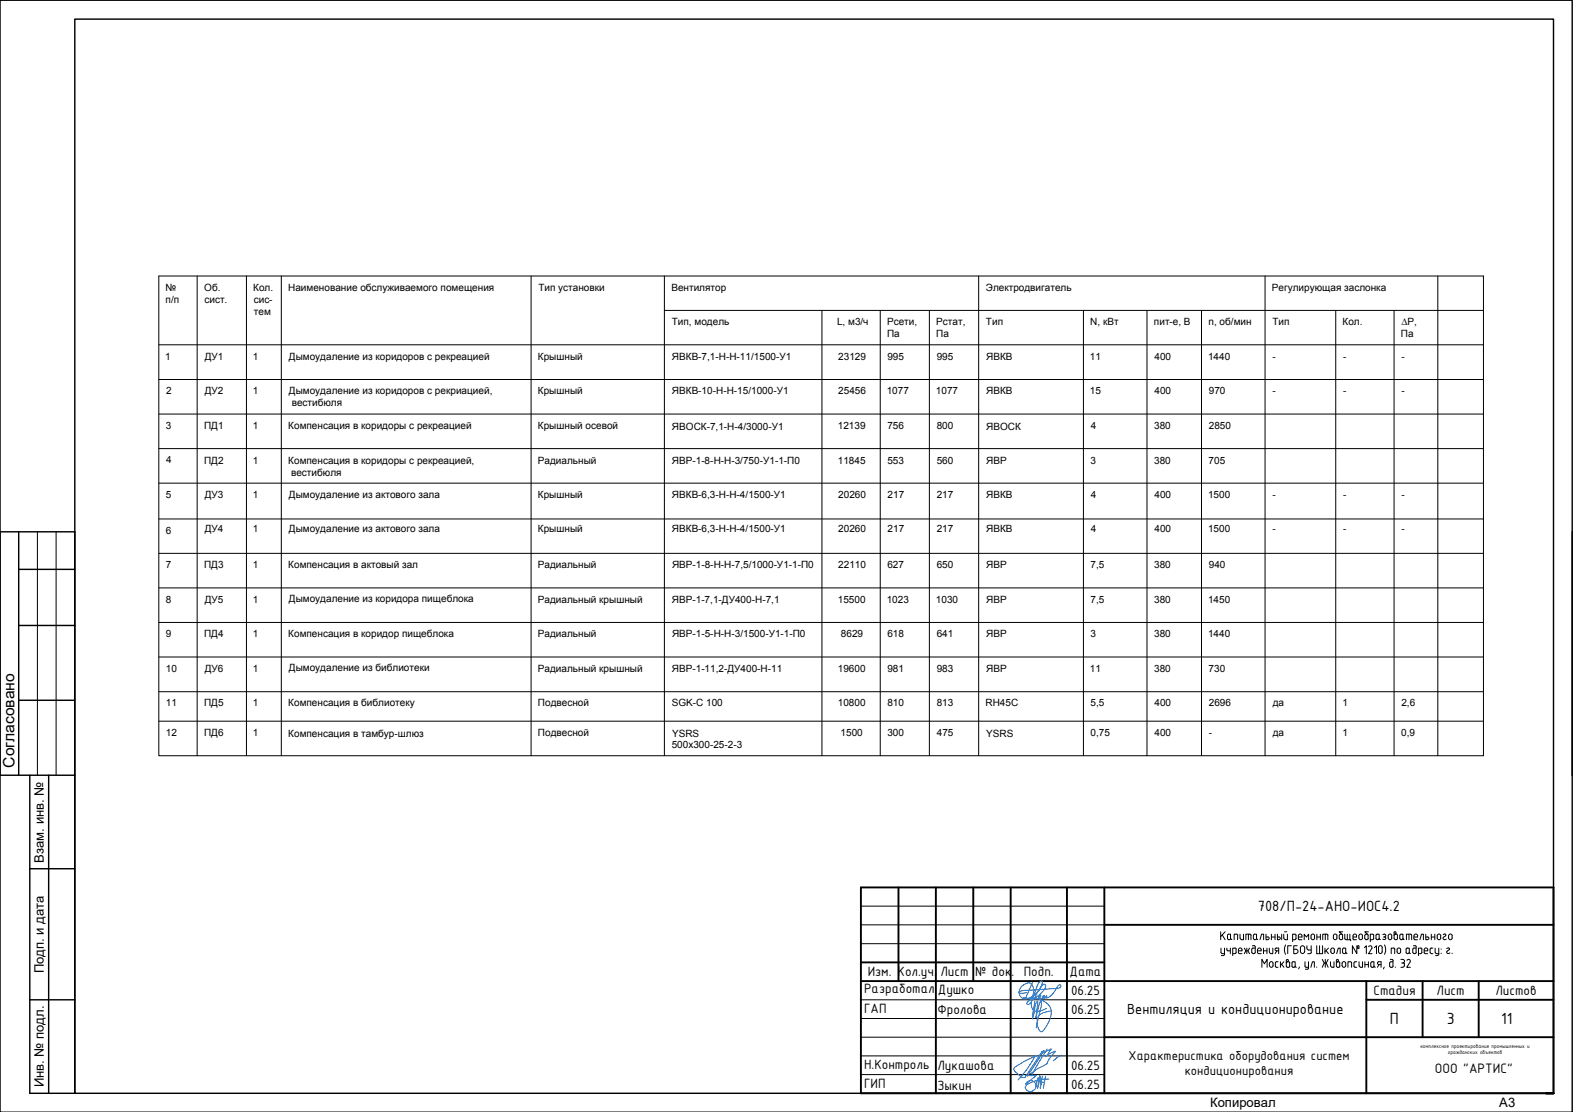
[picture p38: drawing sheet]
<svg xmlns="http://www.w3.org/2000/svg" width="420mm" height="297mm" viewBox="0 0 420 297" stroke-linecap="round" stroke-linejoin="round" font-family="sans-serif">
<defs><g id="words">
<g font-size="4.7">
<text x="371.3" y="273.5">П</text>
<text x="386.4" y="273.5">3</text>
<text x="401" y="273.5">11</text>
</g>
<text font-size="4.3" x="336" y="243.4">708/П-24-АНО-ИОС4.2</text>
<g font-size="4.2">
<text x="3.9" y="205.1" transform="rotate(-90 3.9 205.1)">Согласовано</text>
<text x="301.1" y="270.7">Вентиляция и кондиционирование</text>
</g>
<g font-size="3.9">
<text x="231.8" y="260.8">Изм. Кол.уч.</text>
<text x="251.2" y="260.8">Лист</text>
<text x="260.5" y="260.8">№ док.</text>
<text x="273.5" y="260.8">Подп.</text>
<text x="285.7" y="260.8">Дата</text>
<text x="230.8" y="265.4">Разработал</text>
<text x="250.5" y="265.4">Душко</text>
<text x="286.1" y="265.8">06.25</text>
<text x="366.9" y="265.8">Стадия</text>
<text x="383.7" y="265.8">Лист</text>
<text x="399.5" y="265.8">Листов</text>
<text x="230.8" y="270.5">ГАП</text>
<text x="250.4" y="270.7">Фролова</text>
<text x="286.1" y="270.8">06.25</text>
<text x="230.8" y="285.5">Н.Контроль</text>
<text x="250.4" y="285.7">Лукашова</text>
<text x="286.1" y="285.8">06.25</text>
<text x="383.2" y="286.8">ООО &quot;АРТИС&quot;</text>
<text x="230.8" y="290.5">ГИП</text>
<text x="250.4" y="291.1">Зыкин</text>
<text x="286.1" y="290.8">06.25</text>
</g>
<g font-size="3.7">
<text x="301.5" y="283.2">Характеристика оборудования систем</text>
<text x="316.4" y="287.1">кондиционирования</text>
</g>
<g font-size="3.5">
<text x="11.7" y="230.4" transform="rotate(-90 11.7 230.4)">Взам. инв. №</text>
<text x="11.7" y="260" transform="rotate(-90 11.7 260)">Подп. и дата</text>
<text x="11.7" y="290.5" transform="rotate(-90 11.7 290.5)">Инв. № подл.</text>
<text x="323.2" y="295.8">Копировал</text>
<text x="400.5" y="295.8">A3</text>
</g>
<g font-size="2.7">
<text x="44.2" y="77.7">№</text>
<text x="54.6" y="77.7">Об.</text>
<text x="67.6" y="77.7">Кол.</text>
<text x="77" y="77.7">Наименование обслуживаемого помещения</text>
<text x="143.8" y="77.7">Тип установки</text>
<text x="179.3" y="77.7">Вентилятор</text>
<text x="263.3" y="77.7">Электродвигатель</text>
<text x="339.7" y="77.7">Регулирующая заслонка</text>
<text x="44.2" y="80.9">п/п</text>
<text x="54.6" y="80.9">сист.</text>
<text x="67.8" y="80.8">сис-</text>
<text x="67.8" y="84.1">тем</text>
<text x="179.5" y="86.9">Тип, модель</text>
<text x="223.6" y="86.9">L, м3/ч</text>
<text x="236.9" y="86.9">Pсети,</text>
<text x="250.1" y="86.9">Pстат,</text>
<text x="263.4" y="86.9">Тип</text>
<text x="291.2" y="86.9">N, кВт</text>
<text x="308.2" y="86.9">пит-е, В</text>
<text x="322.8" y="86.9">n, об/мин</text>
<text x="339.9" y="86.9">Тип</text>
<text x="358.6" y="86.9">Кол.</text>
<text x="374.4" y="86.9">∆Р,</text>
<text x="236.9" y="90.1">Па</text>
<text x="250.1" y="90.1">Па</text>
<text x="374.2" y="90.1">Па</text>
<text x="44.2" y="96.1">1</text>
<text x="54.7" y="96.1">ДУ1</text>
<text x="67.6" y="96.1">1</text>
<text x="77.2" y="96.1">Дымоудаление из коридоров с рекреацией</text>
<text x="143.7" y="96.1">Крышный</text>
<text x="179.5" y="96.1">ЯВКВ-7,1-Н-Н-11/1500-У1</text>
<text x="223.9" y="96.1">23129</text>
<text x="237" y="96.1">995</text>
<text x="250.2" y="96.1">995</text>
<text x="263.4" y="96.1">ЯВКВ</text>
<text x="291.1" y="96.1">11</text>
<text x="308.4" y="96.1">400</text>
<text x="322.7" y="96.1">1440</text>
<text x="339.9" y="96.1">-</text>
<text x="358.7" y="96.1">-</text>
<text x="374.3" y="96.1">-</text>
<text x="44.4" y="105.3">2</text>
<text x="54.7" y="105.3">ДУ2</text>
<text x="67.6" y="105.3">1</text>
<text x="77.2" y="105.3">Дымоудаление из коридоров с рекриацией,</text>
<text x="143.7" y="105.3">Крышный</text>
<text x="179.5" y="105.3">ЯВКВ-10-Н-Н-15/1000-У1</text>
<text x="223.9" y="105.3">25456</text>
<text x="236.9" y="105.3">1077</text>
<text x="250" y="105.3">1077</text>
<text x="263.4" y="105.3">ЯВКВ</text>
<text x="291.1" y="105.3">15</text>
<text x="308.4" y="105.3">400</text>
<text x="322.9" y="105.3">970</text>
<text x="339.9" y="105.3">-</text>
<text x="358.7" y="105.3">-</text>
<text x="374.3" y="105.3">-</text>
<text x="77.9" y="108.5">вестибюля</text>
<text x="44.3" y="114.5">3</text>
<text x="54.5" y="114.7">ПД1</text>
<text x="67.6" y="114.7">1</text>
<text x="77" y="114.7">Компенсация в коридоры с рекреацией</text>
<text x="143.7" y="114.7">Крышный осевой</text>
<text x="179.5" y="114.8">ЯВОСК-7,1-Н-4/3000-У1</text>
<text x="223.8" y="114.7">12139</text>
<text x="237" y="114.7">756</text>
<text x="250.2" y="114.7">800</text>
<text x="263.4" y="114.8">ЯВОСК</text>
<text x="291.4" y="114.7">4</text>
<text x="308.3" y="114.7">380</text>
<text x="322.9" y="114.7">2850</text>
<text x="44.4" y="123.8">4</text>
<text x="54.5" y="123.9">ПД2</text>
<text x="67.6" y="123.9">1</text>
<text x="77" y="123.9">Компенсация в коридоры с рекреацией,</text>
<text x="143.7" y="123.9">Радиальный</text>
<text x="179.5" y="124">ЯВР-1-8-Н-Н-3/750-У1-1-П0</text>
<text x="223.8" y="123.9">11845</text>
<text x="237" y="123.9">553</text>
<text x="250.2" y="123.9">560</text>
<text x="263.4" y="123.9">ЯВР</text>
<text x="291.3" y="123.9">3</text>
<text x="308.3" y="123.9">380</text>
<text x="322.8" y="123.9">705</text>
<text x="77.7" y="127.1">вестибюля</text>
<text x="44.3" y="133">5</text>
<text x="54.7" y="133">ДУ3</text>
<text x="67.6" y="133">1</text>
<text x="77.2" y="133">Дымоудаление из актового зала</text>
<text x="143.7" y="133">Крышный</text>
<text x="179.5" y="133">ЯВКВ-6,3-Н-Н-4/1500-У1</text>
<text x="223.9" y="133">20260</text>
<text x="237.1" y="133">217</text>
<text x="250.2" y="133">217</text>
<text x="263.4" y="133">ЯВКВ</text>
<text x="291.4" y="133">4</text>
<text x="308.4" y="133">400</text>
<text x="322.7" y="133">1500</text>
<text x="339.9" y="133">-</text>
<text x="358.7" y="133">-</text>
<text x="374.3" y="133">-</text>
<text x="44.3" y="142.6">6</text>
<text x="54.7" y="142.2">ДУ4</text>
<text x="67.6" y="142.2">1</text>
<text x="77.2" y="142.2">Дымоудаление из актового зала</text>
<text x="143.7" y="142.2">Крышный</text>
<text x="179.5" y="142.2">ЯВКВ-6,3-Н-Н-4/1500-У1</text>
<text x="223.9" y="142.2">20260</text>
<text x="237.1" y="142.2">217</text>
<text x="250.2" y="142.2">217</text>
<text x="263.4" y="142.2">ЯВКВ</text>
<text x="291.4" y="142.2">4</text>
<text x="308.4" y="142.2">400</text>
<text x="322.7" y="142.2">1500</text>
<text x="339.9" y="142.2">-</text>
<text x="358.7" y="142.2">-</text>
<text x="374.3" y="142.2">-</text>
<text x="44.3" y="151.8">7</text>
<text x="54.5" y="151.8">ПД3</text>
<text x="67.6" y="151.8">1</text>
<text x="77" y="151.7">Компенсация в актовый зал</text>
<text x="143.7" y="151.8">Радиальный</text>
<text x="179.5" y="151.8">ЯВР-1-8-Н-Н-7,5/1000-У1-1-П0</text>
<text x="223.9" y="151.8">22110</text>
<text x="237" y="151.8">627</text>
<text x="250.2" y="151.8">650</text>
<text x="263.4" y="151.8">ЯВР</text>
<text x="291.3" y="151.8">7,5</text>
<text x="308.3" y="151.8">380</text>
<text x="322.9" y="151.8">940</text>
<text x="44.3" y="161">8</text>
<text x="54.7" y="161">ДУ5</text>
<text x="67.6" y="161">1</text>
<text x="77.2" y="160.7">Дымоудаление из коридора пищеблока</text>
<text x="143.7" y="161">Радиальный крышный</text>
<text x="179.5" y="161">ЯВР-1-7,1-ДУ400-Н-7,1</text>
<text x="223.8" y="161">15500</text>
<text x="236.9" y="161">1023</text>
<text x="250" y="161">1030</text>
<text x="263.4" y="161">ЯВР</text>
<text x="291.3" y="161">7,5</text>
<text x="308.3" y="161">380</text>
<text x="322.7" y="161">1450</text>
<text x="44.3" y="170.2">9</text>
<text x="54.5" y="170.1">ПД4</text>
<text x="67.6" y="170.1">1</text>
<text x="77" y="170.2">Компенсация в коридор пищеблока</text>
<text x="143.7" y="170.1">Радиальный</text>
<text x="179.5" y="170.1">ЯВР-1-5-Н-Н-3/1500-У1-1-П0</text>
<text x="224.6" y="170.1">8629</text>
<text x="237" y="170.1">618</text>
<text x="250.2" y="170.1">641</text>
<text x="263.4" y="170.1">ЯВР</text>
<text x="291.3" y="170.1">3</text>
<text x="308.3" y="170.1">380</text>
<text x="322.7" y="170.1">1440</text>
<text x="44.3" y="179.5">10</text>
<text x="54.7" y="179.5">ДУ6</text>
<text x="67.6" y="179.5">1</text>
<text x="77.2" y="179.3">Дымоудаление из библиотеки</text>
<text x="143.7" y="179.5">Радиальный крышный</text>
<text x="179.5" y="179.5">ЯВР-1-11,2-ДУ400-Н-11</text>
<text x="223.8" y="179.5">19600</text>
<text x="237" y="179.5">981</text>
<text x="250.2" y="179.5">983</text>
<text x="263.4" y="179.5">ЯВР</text>
<text x="291.1" y="179.5">11</text>
<text x="308.3" y="179.5">380</text>
<text x="322.8" y="179.5">730</text>
<text x="44.3" y="188.7">11</text>
<text x="54.5" y="188.5">ПД5</text>
<text x="67.6" y="188.5">1</text>
<text x="77" y="188.5">Компенсация в библиотеку</text>
<text x="143.7" y="188.5">Подвесной</text>
<text x="179.4" y="188.6">SGK-C 100</text>
<text x="223.8" y="188.5">10800</text>
<text x="237" y="188.5">810</text>
<text x="250.2" y="188.5">813</text>
<text x="263.2" y="188.6">RH45C</text>
<text x="291.3" y="188.5">5,5</text>
<text x="308.4" y="188.5">400</text>
<text x="322.9" y="188.5">2696</text>
<text x="339.9" y="188.5">да</text>
<text x="358.6" y="188.5">1</text>
<text x="374.3" y="188.5">2,6</text>
<text x="44.3" y="196.6">12</text>
<text x="54.5" y="196.7">ПД6</text>
<text x="67.6" y="196.7">1</text>
<text x="77" y="196.9">Компенсация в тамбур-шлюз</text>
<text x="143.7" y="196.7">Подвесной</text>
<text x="179.5" y="196.8">YSRS</text>
<text x="224.5" y="196.7">1500</text>
<text x="237" y="196.7">300</text>
<text x="250.2" y="196.7">475</text>
<text x="263.4" y="196.8">YSRS</text>
<text x="291.3" y="196.7">0,75</text>
<text x="308.4" y="196.7">400</text>
<text x="322.9" y="196.7">-</text>
<text x="339.9" y="196.7">да</text>
<text x="358.6" y="196.7">1</text>
<text x="374.3" y="196.7">0,9</text>
<text x="179.4" y="199.9">500х300-25-2-3</text>
</g>
<g font-size="1.6">
<text x="379.4" y="279.9">комплексное проектирование промышленных и</text>
<text x="386.7" y="281.5">гражданских объектов</text>
</g>
</g></defs>
<!-- layer: 0 -->
<g fill="none" stroke="#000" stroke-width=".27">
<path d="M0 .1h.1M0 .1v296.9M0 .1h419.9v296.9h-419.9zM419.9 .1v296.9M42.4 73.7h353.8v128.2h-353.8zM52.7 73.7v128.2M65.8 73.7v128.2M75.1 73.7v128.2M141.9 73.7v128.2M177.5 73.7v128.2M261.4 73.7v128.2M337.9 73.7v128.2"/>
<path d="M384 73.7v128.2M42.4 92.1h353.8M177.5 82.9h218.7M219.5 82.9v119M235.1 82.9v119M248.2 82.9v119M289.4 82.9v119M306.4 82.9v119M320.9 82.9v119M356.8 82.9v119M372.4 82.9v119M42.4 101.4h353.8"/>
<path d="M42.4 110.6h353.8M42.4 119.8h353.8M42.4 129.1h353.8M42.4 138.6h353.8M10 142.1v65M15 142.1v65M42.4 147.8h353.8M42.4 157h353.8M42.4 166.3h353.8M42.4 175.5h353.8M42.4 184.8h353.8M42.4 192.6h353.8"/>
<path d="M415 237.1v54.9h-185M0 297h.1"/>
</g>
<path d="M20 5.1h395v286.9h-395zM5 142.1v65M5 152.1h15M419.9 142.1v65M5 167.1h15M5 187.1h15M13 207.1v84.9M20 207.1h-20v-65h20v149.9h-12v-84.9M8 232.1h12M8 267.1h12" fill="none" stroke="#000" stroke-width=".38"/>
<g fill="none" stroke="#000" stroke-width=".27">
<path d="M230 247h65M230 252.1h65M230 242h65M326.1 248.9v2.1M326.1 253.3v1.1l.4 .3M326.2 255.3h.6M326.4 254.7h.7M326.5 249.8l.7 1.2M327.1 253.3v1.6M327.1 254.9l-.3 .3M327.2 248.9l-1.1 1.3M327.7 253.3l.2 .6 .7 .1"/>
<path d="M328.2 249.5h.5v1.2M328.2 249.5l-.3 .2v1l.3 .3M328.6 253.3v1.4M329 251l-.3-.3-.1 .2-.4 .1M329.3 254.7h.6M329.9 253.3h-.6v2M329.9 253.2l.3 .3M330.2 253.6v.8M330.2 254.4l-.3 .3M330.6 251v-1.3l-1-.2v1.5M330.8 253.7v.9l.3 .1M330.8 253.7a.49 .49 0 0 1 .5-.5 .49 .49 0 0 1 .5 .5"/>
<path d="M331 254.7h.7M331.2 249.5v1.1M331.3 250.6l.4 .4M331.7 253.7v.3h-.9M332.1 249.5v1.5h-.5M332.4 253.3l.4 .7-.4 .7M332.8 254h.5M333 253.3v1.4M333.5 249.5v1.5M333.8 253.3l-.5 .7 .5 .7M333.8 249.5h-1v1.5M333.9 249.5l.3 .4-.1 1.1"/>
<path d="M334.3 253.6v.8M334.4 254.4l.3 .3M334.5 252.6h.6l.2 .3M334.7 254.7h.2M334.7 253.3h.6M334.7 253.2l-.3 .3M334.8 249.9v.8M334.8 250.7l.3 .3M335.1 249.5h.5v1.2l.3 .3M335.1 249.5l-.3 .4M335.3 252.9v1.5l-.3 .3M335.7 250.7l-.2 .2-.4 .1"/>
<path d="M335.9 253.7l.1 .9 .2 .1M335.9 253.7a.49 .49 0 0 1 .5-.5 .49 .49 0 0 1 .5 .5M336.2 254.7h.6M336.5 251l.5-1.5h.5v1.5M336.8 253.7v.3h-.9M337.1 258.4v-2.1l.6 1.2 .8-1.2v2.1M337.5 254h.9M337.5 253.3v1.4M338.2 249.5v1.5l.8-.2-.2-.5h-.6M338.4 253.3v1.4M339 253.3v1M339 257.4v.5"/>
<path d="M339.1 254.3l.4 .4M339.1 257.9a.49 .49 0 0 0 .5 .5 .49 .49 0 0 0 .5-.5M339.1 257.4a.49 .49 0 0 1 .5-.5 .49 .49 0 0 1 .5 .5M339.6 250.3h1M339.6 249.5v1.5M340 253.3v1.4h-.5M340 257.4v.5M340.6 249.5v1.5M340.9 253.3h.6v1.4M340.9 254h.6M340.9 253.2l-.3 .4 .3 .3M341 254l-.4 .7"/>
<path d="M341.2 249.5v1.5h.4M341.2 250.3h.4M341.4 256.9l-.7 .2v1l.1 .2 .6 .1M341.6 250.3l.4 .3-.4 .4M342 256.9v1.5M342.3 257.5l.6 .9M342.3 249.5v1.5M342.9 249.5v1.1M342.9 256.9l-.9 1M342.9 250.6l.4 .4M343.1 248.9h.6M343.4 252.4a2.65 2.65 0 0 0 0 2.5"/>
<path d="M343.9 256.3l-.3 .3v1.6l.6 .2 .3-.3M343.9 249.5v1.5h-.6M343.9 256.3l.2 .3-.4 .4M344.5 257.2v.9M344.5 257.2l-.1-.2-.5-.1-.3 .3M344.9 252.6h-.9v2.1M345.3 251h.6M345.4 256.9h.5v1.2M345.4 256.9l-.3 .3v.9l.3 .3M345.6 253.6h.5M345.9 249.5h-.6v2M345.9 249.5l.3 .2v1l-.3 .3"/>
<path d="M345.9 258.1l.4 .3M345.9 258.1l-.1 .2-.4 .1M346.1 253.6a.57 .57 0 0 1 .6 .5 .57 .57 0 0 1-.6 .6M346.5 252.6h-.9v2.1h.5M346.8 250.3h1a.56 .56 0 0 0-.1-.6 .56 .56 0 0 0-.7-.1l-.2 .4v.9l1 .1M347.1 258.3l-.2 .5M347.4 252.9a.57 .57 0 0 1 .7-.2 .57 .57 0 0 1 .4 .5v.9a.57 .57 0 0 1-.6 .6 .57 .57 0 0 1-.6-.6zM348.4 251v-1.5l.6 .8 .5-.8v1.5M348.6 256.9v1.2l.3 .3M348.7 258.9h.5M348.9 258.4h.6M349.1 253.2l.1 .3 .4 .3"/>
<path d="M349.1 252.6v.7M349.3 254.7h.6M349.5 256.9v1.7M349.5 258.6l-.3 .3M349.6 253.8h.6M350.1 258.4l.5-1.5h.5v1.5M350.2 252.6l.1 1.8-.4 .3M351.1 250v.6M351.2 250a.49 .49 0 0 0-.5-.5 .49 .49 0 0 0-.5 .5v.6a.49 .49 0 0 0 .5 .4 .49 .49 0 0 0 .5-.5M351.7 252.6v2.1h1.6v-2.1M351.7 258.3v.1M351.7 250.3h1"/>
<path d="M351.7 249.5v1.5M352.5 252.6v2.1M352.7 249.5v1.5M353.2 256.3l.5 .9M353.9 253.3v1.4M354 249.5v1.5M354 256.3v2.1M354.2 253.9l.6 .8M354.2 257.2h-.5l-.5 1.2M354.7 249.9v1.1M354.7 249.9l-.3-.4h-1.1v1.5M354.8 256.3l-.6 .9 .6 1.2"/>
<path d="M354.8 253.3l-.9 .9M355.4 256.9v1.1M355.4 257.9l.4 .4M355.5 253.7v.5a.49 .49 0 0 0 .5 .5 .49 .49 0 0 0 .4-.5M355.5 253.7a.49 .49 0 0 1 .5-.5 .49 .49 0 0 1 .4 .5M356.3 256.9v1.5h-.5M356.4 253.7v.5M357 254.7l.5-1.4h.5v1.4M357.1 250v.6M357.1 257l.4-.4-.3-.3-.2 .3v1.5l.2 .2 .3 .1M357.1 250a.49 .49 0 0 0-.5-.5 .49 .49 0 0 0-.4 .5v.6a.49 .49 0 0 0 .4 .4 .49 .49 0 0 0 .5-.5M357.5 256.9l-.3 .1-.2 .2"/>
<path d="M357.6 256.9l.2 .2 .1 1-.3 .3M357.7 249.9v.8M357.8 249.9l.1-.3 .4-.1 .3 .4M358.6 249.9v.8M358.6 253.6v.8M358.6 248.9h-.9l.8 .7M358.6 254.4l.4 .3M358.6 250.7l-.1 .2-.4 .1-.3-.3M358.7 256.9a.49 .49 0 0 1 .8 .5v.5a.49 .49 0 0 1-.5 .5 .49 .49 0 0 1-.5-.5v-.5zM358.9 254.7h.3M358.9 253.3h.6v1.1M359 253.2l-.4 .3"/>
<path d="M359.2 254.7l.3-.3 .3 .3M359.2 249.5v1.3l1.6 .2v.3M359.9 249.5v1.5M360.6 249.5v1.5M360.7 256.9h-.7v1.5M360.7 256.9l.3 .3v1.2M361.9 258.4h.5M361.9 256.9h.5M362 256.9l-.3 .3v.9l.3 .3M362.3 250v.3h-.9M362.4 250a.49 .49 0 0 0-.5-.5 .49 .49 0 0 0-.5 .5v.9l.9 .1M362.4 252.6v2.1l-1.2-2.1v2.1"/>
<path d="M362.6 252.8v.5M362.6 253.2l.2 .2 .2-.2M362.6 252.8l.2-.2 .2 .2M363 252.8v.5M363 256.9v1.1M363.9 250v.6M363.9 256.9v1.5l-.7-.1-.1-.4M363.9 250a.49 .49 0 0 0-.4-.5 .49 .49 0 0 0-.5 .5v.6a.49 .49 0 0 0 .5 .4 .49 .49 0 0 0 .4-.5M364.4 253.1l.6-.5v2.1M364.5 249.9v.8M364.6 257.7h.9M364.6 256.9v1.5"/>
<path d="M364.6 249.9l.1-.3 .4-.1 .4 .4M365.4 249.9v.8M365.5 250.7l-.2 .2-.4 .1-.3-.3M365.5 248.9h-1l.8 .7M365.5 256.9v1.5M365.6 252.9a.49 .49 0 0 1 .6-.2 .49 .49 0 0 1 .2 .6l-.9 1.4h1M366.1 257.2v.9M366.2 258.1l.1 .2 .4 .1M366.2 257.2l.1-.2 .7-.1v1.2M366.9 249.9v.8M366.9 250.7l-.1 .2-.8 .1M366.9 249.9l-.1-.3-.8-.1v2"/>
<path d="M367 258.1l-.3 .3M367 258.1l.3 .3M367.1 253.1l.6-.5v2.1M367.8 249.5h.6v1.2M367.9 249.5l-.3 .2-.1 1 .4 .3M368.3 257.7h.6M368.3 257.6l-.3-.2v-.3l.9-.2v1.5M368.3 257.7l-.4 .7M368.4 250.7l-.2 .2-.4 .1M368.4 250.7l.3 .3M368.5 252.7a.49 .49 0 0 1 .7 .4v1.1a.49 .49 0 0 1-.5 .5 .49 .49 0 0 1-.5-.5v-1.1zM369.3 249.6a.41 .41 0 0 1 .7 0 .41 .41 0 0 1-.2 .7"/>
<path d="M369.5 250.3h.3M369.7 258.3l-.2 .5M369.8 250.3a.42 .42 0 0 1 .3 .6 .42 .42 0 0 1-.8 0M369.8 252.4a2.65 2.65 0 0 1 0 2.5M371 249.6a.49 .49 0 0 1 .8 .4v.5a.49 .49 0 0 1-.5 .5 .49 .49 0 0 1-.5-.4v-.6zM371.3 256.3h.5M371.8 256.3l.3 .3v1.6l-.3 .2M372.1 256.9l-.7 .1-.2 .2v.9l.2 .2 .4 .1M372.2 253.3h-.6v1.4M372.3 253.2l.3 .3-.1 1.2M372.4 250.7l.3 .3M372.6 248.9l-.2 .2v1.6"/>
<path d="M372.7 248.9l.2 .2-.1 .3M372.7 249.5l.6 .2v1l-.2 .2-.4 .1M372.7 258.3v.1M372.7 249.5l-.3 .4M372.8 249.4l-.3 .2M373.2 253.7v.5a.49 .49 0 0 0 .5 .5 .49 .49 0 0 0 .4-.5M373.2 253.7a.49 .49 0 0 1 .5-.5 .49 .49 0 0 1 .4 .5M373.9 249.9v.8M373.9 250.7l.5 .3M373.9 249.9l.2-.3 .6-.1v1.2M374.1 253.7v.5M374.2 256.3h.4"/>
<path d="M374.4 257.2h.6l.2 .3M374.7 256.3a.49 .49 0 0 1 .5 .5 .49 .49 0 0 1-.5 .4M374.7 250.7l.4 .3M374.8 250.7l-.3 .3M375.1 257.5l-.2 .8-.7 .1M375.8 256.5a.49 .49 0 0 1 .6-.2 .49 .49 0 0 1 .3 .6M375.9 253.3h.5v1.1M375.9 254.7h.2M375.9 253.2l-.3 .3v.9l.3 .3M376.3 249.5v1.5M376.4 254.4l.3 .3M376.4 254.4l-.3 .3"/>
<path d="M376.6 257l-.8 1.4h.9M377.1 251l-.1-1.3-1.3-.2v1.5M377.4 253.6v.8M377.4 254.4l.3 .3M377.5 252.6h.6l.2 .3M377.7 254.7h.3M377.7 253.3h.5M377.7 253.2l-.3 .3M378.2 252.9v1.5M378.3 254.4l-.3 .3M378.6 250v.3h-.9M378.7 250a.49 .49 0 0 0-.5-.5 .49 .49 0 0 0-.5 .5v.9l.9 .1"/>
<path d="M378.9 254.7h.6M379.3 251l.4-1.5h.5v1.5M379.5 253.3h-.6v2M379.5 253.2l.3 .3M379.8 253.6v.8M379.8 254.4l-.3 .3M380.4 253.7v.9l.3 .1M380.4 253.7a.49 .49 0 0 1 .5-.5 .49 .49 0 0 1 .5 .5M380.7 254.7h.6M380.8 249.5v1.5l.8-.2-.1-.5h-.7M381.3 253.7v.3h-.9M382 253.6v.8"/>
<path d="M382 254.4l.3 .3M382.3 250.3h.9M382.3 249.5v1.5M382.3 254.7h.4M382.3 253.3h.4M382.3 253.2l-.3 .3M383.2 249.5v1.5M383.3 253.3v1.1M383.4 254.4l.3 .3M383.5 255.3h.5M383.7 254.7h.6M384.1 249.6a.49 .49 0 0 1 .8 .4v.5a.49 .49 0 0 1-.5 .5 .49 .49 0 0 1-.5-.4v-.6z"/>
<path d="M384.3 253.3v1.6l-.3 .3M384.9 253.5v.1M384.9 254.6v.1M385.6 250.4l-.1 .4 .3 .2M385.9 249.5l.3 .4-.7 .5M386 249.5l-.5 .2M386.3 250.9l-.5 .1M386.4 253.4l.5-.2 .3 .2-.1 .3-.6 .4M386.5 254.1a.44 .44 0 0 0 .2 .6 .44 .44 0 0 0 .6-.2M387.9 250v.6M387.9 254.6v.1M387.9 250a.49 .49 0 0 0-.5-.5 .49 .49 0 0 0-.5 .5v.6a.49 .49 0 0 0 .5 .4 .49 .49 0 0 0 .5-.5"/>
<path d="M230 267.1h65M230 272.1h65M230 277.1h65M230 282.1h65M230 287h65"/>
</g>
<g fill="none" stroke="#000" stroke-width=".51">
<path d="M230 237.1h185v54.9h-185zM240 237.1v25M250 237.1v54.9M260 237.1v25M270 237.1v54.9M285 237.1v54.9M295 237.1v54.9M230 257.1h65M295 247h120M230 262.1h185M295 277.1h120M365 267.1h50"/>
<path d="M365 262.1v29.9M380 262.1v15M395 262.1v15"/>
</g>
<path d="M413 292h2" fill="none" stroke="#000" stroke-width=".59"/>
<g fill="none" stroke="#0061c2" stroke-width=".27">
<path d="M273.9 287.3h2.9l-2.8 2.3a1.42 1.42 0 0 1 2.1-.7 1.42 1.42 0 0 1 .2 2.2M277.3 288l-.6 2.3M277.3 288h.1M277.3 288v1.3l-.2 1.4M278.1 289.1h.9M278.2 281l.6-.3-4.4 6.8M278.3 281l-4.5 6.8-.9-.1-1.8-1.5a.72 .72 0 0 1 .2-1.3l2.1-1.3 3.5-1.6-.6 .4-2 3.3-2.4 2.8M278.3 281.4l2.5-1.2-1.7 2.1 1.3-.9 1.3-.6h.2v.2a9.4 9.4 0 0 0-2.3 3.2l-2.8 1.5-1.5 1.1M278.4 287.5l-.6 3.2 .2-1.8-.3-1.6-.1 1.7-.5 1.7M279.3 287.5l-.6 3.2M279.7 280.2l-2.2 3.5-2 3.7M280.2 288.2a9.7 9.7 0 0 0-6.1 1.7 1.16 1.16 0 0 0 .2 1.4 1.16 1.16 0 0 0 1.4 .2l.6-.5"/>
<path d="M283.5 281.8l-1.1 .7-1.1 .9"/>
</g>
<path d="M276.4 267.5l-.6 4.7 .7-3.5 .4-1 .3-.3-.5 4.5 1.3-4.6 .2 .9-1.4 6.4M279.5 269.4l-1.8 .7a1.77 1.77 0 0 1-2.1-.9 1.77 1.77 0 0 1 .5-2.3 4.2 4.2 0 0 1 4.7 3.2 7.6 7.6 0 0 1-2.6 5.5 3.1 3.1 0 0 1-1.1-3.5l.3-.7 .6-.5 2.5-.8" fill="none" stroke="#0061c2" stroke-width=".27"/>
<!-- layer: 0 -->
<circle cx="419.9" cy="207.1" r=".19" fill="#000"/>
<path d="M275.8 262.4l-1.7 3.8-.2 .4h-.6l2 .1a2.73 2.73 0 0 0-.3-4.1 2.52 2.52 0 0 0-2.4 3.6l.3 .3a2.79 2.79 0 0 0 3.4-.7 4.4 4.4 0 0 0 2-3.8l-.6 .3a8 8 0 0 0-1.6 3.7 2.98 2.98 0 0 1-1.3 2.3l-.5-.1v-.3l1.3-1a6 6 0 0 0 3.7-3.5l-.2-.4a.7 .7 0 0 0-.9 .5 6.2 6.2 0 0 0-1.6 3.3 1.09 1.09 0 0 0 1.4-1 .45 .45 0 0 0-.5 .5 .45 .45 0 0 0 .5 .4l.8-.2 .2-.5a.33 .33 0 0 0-.5 .3 .33 .33 0 0 0 .4 .4l.5-.3 .2-.4-.2 .5a1.6 1.6 0 0 0 1.8-1l.6-.8a2.67 2.67 0 0 1 1.2-1.7l.4 .5-.6 .5-5.8 .4a12 12 0 0 0-4.8 .5l-.1 .2a2.06 2.06 0 0 0 2 .1h.1" fill="none" stroke="#0060c2" stroke-width=".27"/>
<use href="#words"/>
</svg>
